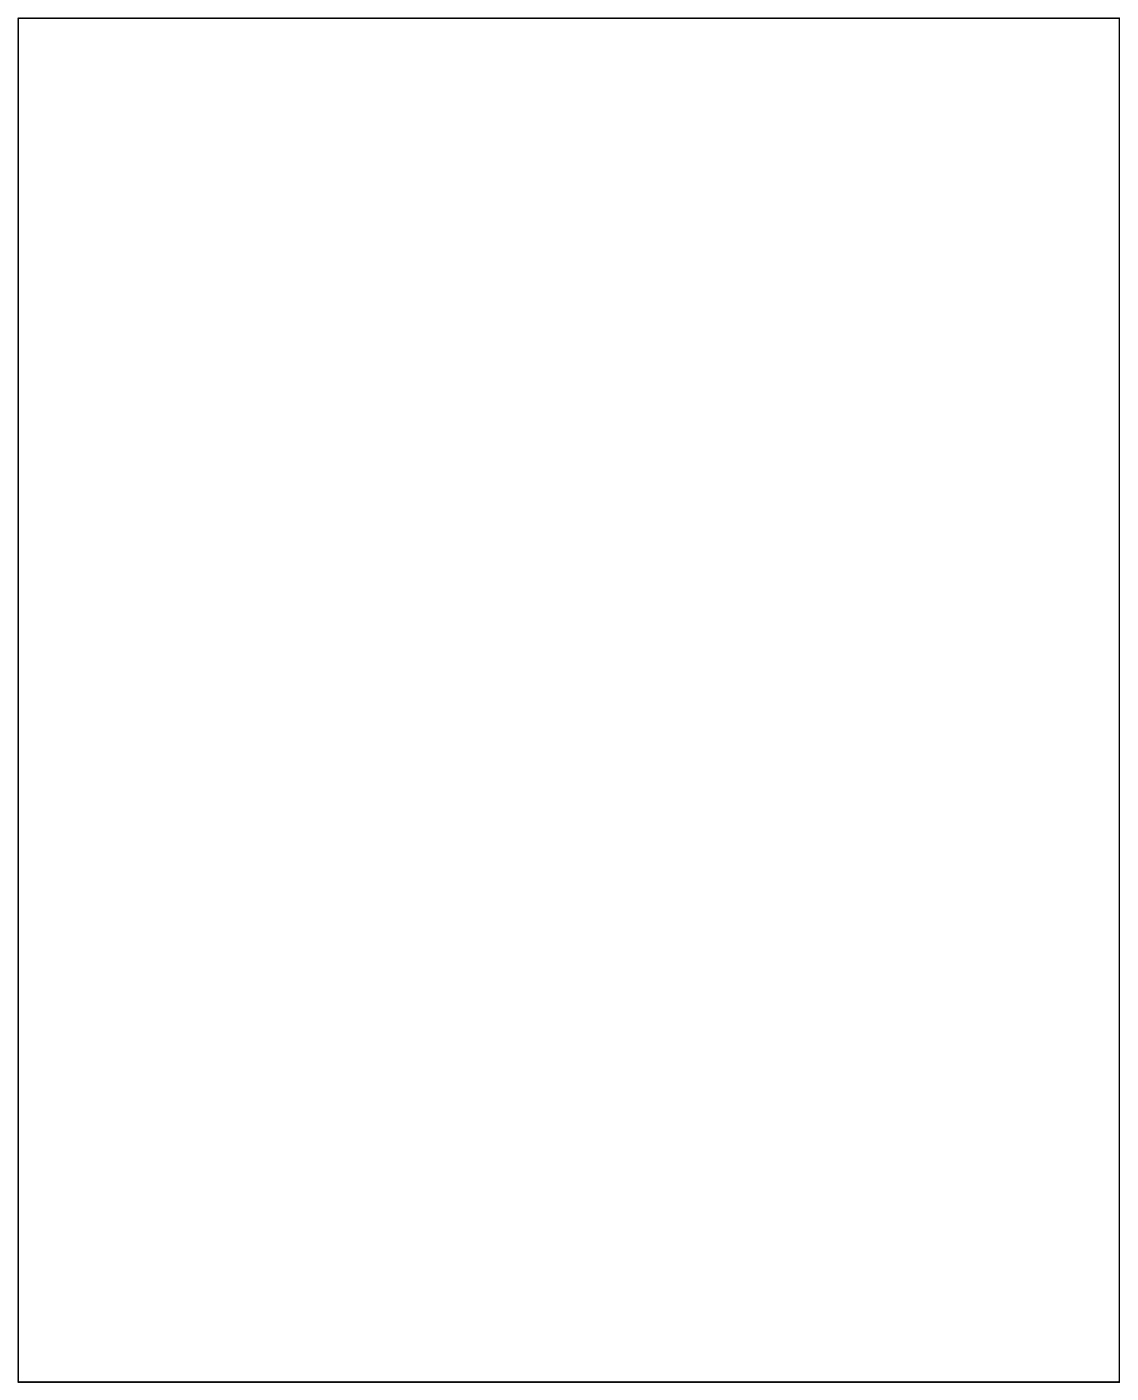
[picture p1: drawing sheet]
<svg xmlns="http://www.w3.org/2000/svg" width="226mm" height="278mm" viewBox="0 0 226 278" stroke-linecap="round" stroke-linejoin="round" font-family="sans-serif">
<path d="M3.6 3.6h218.8v271.2h-218.8z" fill="none" stroke="#000" stroke-width=".2"/>
<circle cx="26.1" cy="50.9" r=".75" fill="#fff"/>
<circle cx="26.1" cy="50.9" r=".75" fill="none" stroke="#fff" stroke-width=".75" stroke-linecap="butt"/>
<path d="M94 45.9h1.5v1.4h-1.5z" fill="#fff"/>
<path d="M94 45.9h1.5v1.4h-1.5z" fill="none" stroke="#fff" stroke-width=".76" stroke-linecap="butt"/>
<circle cx="94.7" cy="46.6" r=".74" fill="#fff"/>
<circle cx="94.7" cy="46.6" r=".74" fill="none" stroke="#fff" stroke-width=".76" stroke-linecap="butt"/>
<circle cx="92.2" cy="46.6" r=".74" fill="#fff"/>
<circle cx="92.2" cy="46.6" r=".74" fill="none" stroke="#fff" stroke-width=".76" stroke-linecap="butt"/>
<circle cx="89.6" cy="46.6" r=".74" fill="#fff"/>
<circle cx="89.6" cy="46.6" r=".74" fill="none" stroke="#fff" stroke-width=".76" stroke-linecap="butt"/>
<path d="M82.8 52h1.4v1.4h-1.4z" fill="#fff"/>
<path d="M82.8 52h1.4v1.4h-1.4z" fill="none" stroke="#fff" stroke-width=".76" stroke-linecap="butt"/>
<circle cx="83.5" cy="52.7" r=".7" fill="#fff"/>
<circle cx="83.5" cy="52.7" r=".7" fill="none" stroke="#fff" stroke-width=".76" stroke-linecap="butt"/>
<circle cx="86.1" cy="52.7" r=".7" fill="#fff"/>
<circle cx="86.1" cy="52.7" r=".7" fill="none" stroke="#fff" stroke-width=".76" stroke-linecap="butt"/>
<circle cx="82.5" cy="45.6" r=".7" fill="#fff"/>
<circle cx="82.5" cy="45.6" r=".7" fill="none" stroke="#fff" stroke-width=".65" stroke-linecap="butt"/>
<circle cx="82.5" cy="34.2" r=".7" fill="#fff"/>
<circle cx="82.5" cy="34.2" r=".7" fill="none" stroke="#fff" stroke-width=".65" stroke-linecap="butt"/>
<circle cx="82.5" cy="36.4" r=".7" fill="#fff"/>
<circle cx="82.5" cy="36.4" r=".7" fill="none" stroke="#fff" stroke-width=".65" stroke-linecap="butt"/>
<circle cx="82.5" cy="38.7" r=".7" fill="#fff"/>
<circle cx="82.5" cy="38.7" r=".7" fill="none" stroke="#fff" stroke-width=".65" stroke-linecap="butt"/>
<circle cx="82.5" cy="41" r=".7" fill="#fff"/>
<circle cx="82.5" cy="41" r=".7" fill="none" stroke="#fff" stroke-width=".65" stroke-linecap="butt"/>
<circle cx="82.5" cy="43.3" r=".7" fill="#fff"/>
<circle cx="82.5" cy="43.3" r=".7" fill="none" stroke="#fff" stroke-width=".65" stroke-linecap="butt"/>
<circle cx="82.5" cy="47.9" r=".7" fill="#fff"/>
<circle cx="82.5" cy="47.9" r=".7" fill="none" stroke="#fff" stroke-width=".65" stroke-linecap="butt"/>
<path d="M91.7 17.4h1.5v1.5h-1.5z" fill="#fff"/>
<path d="M91.7 17.4h1.5v1.5h-1.5z" fill="none" stroke="#fff" stroke-width=".76" stroke-linecap="butt"/>
<circle cx="92.4" cy="18.2" r=".74" fill="#fff"/>
<circle cx="92.4" cy="18.2" r=".74" fill="none" stroke="#fff" stroke-width=".76" stroke-linecap="butt"/>
<circle cx="92.4" cy="20.7" r=".74" fill="#fff"/>
<circle cx="92.4" cy="20.7" r=".74" fill="none" stroke="#fff" stroke-width=".76" stroke-linecap="butt"/>
<circle cx="92.4" cy="23.2" r=".74" fill="#fff"/>
<circle cx="92.4" cy="23.2" r=".74" fill="none" stroke="#fff" stroke-width=".76" stroke-linecap="butt"/>
<path d="M86.4 17.4h1.4v1.5h-1.4z" fill="#fff"/>
<path d="M86.4 17.4h1.4v1.5h-1.4z" fill="none" stroke="#fff" stroke-width=".76" stroke-linecap="butt"/>
<circle cx="87.1" cy="18.2" r=".74" fill="#fff"/>
<circle cx="87.1" cy="18.2" r=".74" fill="none" stroke="#fff" stroke-width=".76" stroke-linecap="butt"/>
<circle cx="87.1" cy="20.7" r=".74" fill="#fff"/>
<circle cx="87.1" cy="20.7" r=".74" fill="none" stroke="#fff" stroke-width=".76" stroke-linecap="butt"/>
<circle cx="87.1" cy="23.2" r=".74" fill="#fff"/>
<circle cx="87.1" cy="23.2" r=".74" fill="none" stroke="#fff" stroke-width=".76" stroke-linecap="butt"/>
<circle cx="40.4" cy="32.9" r=".7" fill="#fff"/>
<circle cx="40.4" cy="32.9" r=".7" fill="none" stroke="#fff" stroke-width=".65" stroke-linecap="butt"/>
<circle cx="57.4" cy="35.4" r=".75" fill="#fff"/>
<circle cx="57.4" cy="35.4" r=".75" fill="none" stroke="#fff" stroke-width=".75" stroke-linecap="butt"/>
<circle cx="69.3" cy="35.4" r=".75" fill="#fff"/>
<circle cx="69.3" cy="35.4" r=".75" fill="none" stroke="#fff" stroke-width=".75" stroke-linecap="butt"/>
<circle cx="77.2" cy="38" r=".75" fill="#fff"/>
<circle cx="77.2" cy="38" r=".75" fill="none" stroke="#fff" stroke-width=".75" stroke-linecap="butt"/>
<circle cx="58.6" cy="21.5" r=".75" fill="#fff"/>
<circle cx="58.6" cy="21.5" r=".75" fill="none" stroke="#fff" stroke-width=".75" stroke-linecap="butt"/>
<circle cx="73.9" cy="23.5" r=".7" fill="#fff"/>
<circle cx="73.9" cy="23.5" r=".7" fill="none" stroke="#fff" stroke-width=".65" stroke-linecap="butt"/>
<circle cx="71.6" cy="27.6" r=".68" fill="#fff"/>
<circle cx="71.6" cy="27.6" r=".68" fill="none" stroke="#fff" stroke-width=".68" stroke-linecap="butt"/>
<path d="M70.9 26.9h1.4v1.3h-1.4z" fill="#fff"/>
<path d="M70.9 26.9h1.4v1.3h-1.4z" fill="none" stroke="#fff" stroke-width=".68" stroke-linecap="butt"/>
<circle cx="69.1" cy="27.6" r=".68" fill="#fff"/>
<circle cx="69.1" cy="27.6" r=".68" fill="none" stroke="#fff" stroke-width=".68" stroke-linecap="butt"/>
<circle cx="66.5" cy="27.6" r=".68" fill="#fff"/>
<circle cx="66.5" cy="27.6" r=".68" fill="none" stroke="#fff" stroke-width=".68" stroke-linecap="butt"/>
<circle cx="64" cy="27.6" r=".68" fill="#fff"/>
<circle cx="64" cy="27.6" r=".68" fill="none" stroke="#fff" stroke-width=".68" stroke-linecap="butt"/>
<circle cx="61.4" cy="27.6" r=".68" fill="#fff"/>
<circle cx="61.4" cy="27.6" r=".68" fill="none" stroke="#fff" stroke-width=".68" stroke-linecap="butt"/>
<circle cx="58.9" cy="27.6" r=".68" fill="#fff"/>
<circle cx="58.9" cy="27.6" r=".68" fill="none" stroke="#fff" stroke-width=".68" stroke-linecap="butt"/>
<circle cx="56.4" cy="27.6" r=".68" fill="#fff"/>
<circle cx="56.4" cy="27.6" r=".68" fill="none" stroke="#fff" stroke-width=".68" stroke-linecap="butt"/>
<circle cx="53.8" cy="27.6" r=".68" fill="#fff"/>
<circle cx="53.8" cy="27.6" r=".68" fill="none" stroke="#fff" stroke-width=".68" stroke-linecap="butt"/>
<circle cx="51.3" cy="27.6" r=".68" fill="#fff"/>
<circle cx="51.3" cy="27.6" r=".68" fill="none" stroke="#fff" stroke-width=".68" stroke-linecap="butt"/>
<circle cx="48.7" cy="27.6" r=".68" fill="#fff"/>
<circle cx="48.7" cy="27.6" r=".68" fill="none" stroke="#fff" stroke-width=".68" stroke-linecap="butt"/>
<circle cx="46.2" cy="27.6" r=".68" fill="#fff"/>
<circle cx="46.2" cy="27.6" r=".68" fill="none" stroke="#fff" stroke-width=".68" stroke-linecap="butt"/>
<circle cx="43.7" cy="27.6" r=".68" fill="#fff"/>
<circle cx="43.7" cy="27.6" r=".68" fill="none" stroke="#fff" stroke-width=".68" stroke-linecap="butt"/>
<circle cx="41.1" cy="27.6" r=".68" fill="#fff"/>
<circle cx="41.1" cy="27.6" r=".68" fill="none" stroke="#fff" stroke-width=".68" stroke-linecap="butt"/>
<circle cx="38.6" cy="27.6" r=".68" fill="#fff"/>
<circle cx="38.6" cy="27.6" r=".68" fill="none" stroke="#fff" stroke-width=".68" stroke-linecap="butt"/>
<circle cx="36" cy="27.6" r=".68" fill="#fff"/>
<circle cx="36" cy="27.6" r=".68" fill="none" stroke="#fff" stroke-width=".68" stroke-linecap="butt"/>
<circle cx="33.5" cy="27.6" r=".68" fill="#fff"/>
<circle cx="33.5" cy="27.6" r=".68" fill="none" stroke="#fff" stroke-width=".68" stroke-linecap="butt"/>
<circle cx="31" cy="27.6" r=".68" fill="#fff"/>
<circle cx="31" cy="27.6" r=".68" fill="none" stroke="#fff" stroke-width=".68" stroke-linecap="butt"/>
<circle cx="71.6" cy="42.8" r=".68" fill="#fff"/>
<circle cx="71.6" cy="42.8" r=".68" fill="none" stroke="#fff" stroke-width=".68" stroke-linecap="butt"/>
<circle cx="69.1" cy="42.8" r=".68" fill="#fff"/>
<circle cx="69.1" cy="42.8" r=".68" fill="none" stroke="#fff" stroke-width=".68" stroke-linecap="butt"/>
<circle cx="66.5" cy="42.8" r=".68" fill="#fff"/>
<circle cx="66.5" cy="42.8" r=".68" fill="none" stroke="#fff" stroke-width=".68" stroke-linecap="butt"/>
<circle cx="64" cy="42.8" r=".68" fill="#fff"/>
<circle cx="64" cy="42.8" r=".68" fill="none" stroke="#fff" stroke-width=".68" stroke-linecap="butt"/>
<circle cx="61.4" cy="42.8" r=".68" fill="#fff"/>
<circle cx="61.4" cy="42.8" r=".68" fill="none" stroke="#fff" stroke-width=".68" stroke-linecap="butt"/>
<circle cx="58.9" cy="42.8" r=".68" fill="#fff"/>
<circle cx="58.9" cy="42.8" r=".68" fill="none" stroke="#fff" stroke-width=".68" stroke-linecap="butt"/>
<circle cx="51.3" cy="42.8" r=".68" fill="#fff"/>
<circle cx="51.3" cy="42.8" r=".68" fill="none" stroke="#fff" stroke-width=".68" stroke-linecap="butt"/>
<circle cx="48.7" cy="42.8" r=".68" fill="#fff"/>
<circle cx="48.7" cy="42.8" r=".68" fill="none" stroke="#fff" stroke-width=".68" stroke-linecap="butt"/>
<circle cx="53.8" cy="42.8" r=".68" fill="#fff"/>
<circle cx="53.8" cy="42.8" r=".68" fill="none" stroke="#fff" stroke-width=".68" stroke-linecap="butt"/>
<circle cx="56.4" cy="42.8" r=".68" fill="#fff"/>
<circle cx="56.4" cy="42.8" r=".68" fill="none" stroke="#fff" stroke-width=".68" stroke-linecap="butt"/>
<circle cx="46.2" cy="42.8" r=".68" fill="#fff"/>
<circle cx="46.2" cy="42.8" r=".68" fill="none" stroke="#fff" stroke-width=".68" stroke-linecap="butt"/>
<circle cx="43.7" cy="42.8" r=".68" fill="#fff"/>
<circle cx="43.7" cy="42.8" r=".68" fill="none" stroke="#fff" stroke-width=".68" stroke-linecap="butt"/>
<circle cx="41.1" cy="42.8" r=".68" fill="#fff"/>
<circle cx="41.1" cy="42.8" r=".68" fill="none" stroke="#fff" stroke-width=".68" stroke-linecap="butt"/>
<circle cx="38.6" cy="42.8" r=".68" fill="#fff"/>
<circle cx="38.6" cy="42.8" r=".68" fill="none" stroke="#fff" stroke-width=".68" stroke-linecap="butt"/>
<circle cx="36" cy="42.8" r=".68" fill="#fff"/>
<circle cx="36" cy="42.8" r=".68" fill="none" stroke="#fff" stroke-width=".68" stroke-linecap="butt"/>
<circle cx="33.5" cy="42.8" r=".68" fill="#fff"/>
<circle cx="33.5" cy="42.8" r=".68" fill="none" stroke="#fff" stroke-width=".68" stroke-linecap="butt"/>
<circle cx="31" cy="42.8" r=".68" fill="#fff"/>
<circle cx="31" cy="42.8" r=".68" fill="none" stroke="#fff" stroke-width=".68" stroke-linecap="butt"/>
<circle cx="75.9" cy="12.8" r=".54" fill="#fff"/>
<circle cx="75.9" cy="12.8" r=".54" fill="none" stroke="#fff" stroke-width=".63" stroke-linecap="butt"/>
<circle cx="77.9" cy="12.8" r=".54" fill="#fff"/>
<circle cx="77.9" cy="12.8" r=".54" fill="none" stroke="#fff" stroke-width=".63" stroke-linecap="butt"/>
<path d="M68.3 18.4h1.5v1.5h-1.5z" fill="#fff"/>
<path d="M68.3 18.4h1.5v1.5h-1.5z" fill="none" stroke="#fff" stroke-width=".76" stroke-linecap="butt"/>
<circle cx="69.1" cy="19.2" r=".74" fill="#fff"/>
<circle cx="69.1" cy="19.2" r=".74" fill="none" stroke="#fff" stroke-width=".76" stroke-linecap="butt"/>
<circle cx="66.5" cy="19.2" r=".74" fill="#fff"/>
<circle cx="66.5" cy="19.2" r=".74" fill="none" stroke="#fff" stroke-width=".76" stroke-linecap="butt"/>
<path d="M63.2 18.4h1.5v1.5h-1.5z" fill="#fff"/>
<path d="M63.2 18.4h1.5v1.5h-1.5z" fill="none" stroke="#fff" stroke-width=".76" stroke-linecap="butt"/>
<circle cx="64" cy="19.2" r=".74" fill="#fff"/>
<circle cx="64" cy="19.2" r=".74" fill="none" stroke="#fff" stroke-width=".76" stroke-linecap="butt"/>
<circle cx="61.4" cy="19.2" r=".74" fill="#fff"/>
<circle cx="61.4" cy="19.2" r=".74" fill="none" stroke="#fff" stroke-width=".76" stroke-linecap="butt"/>
<circle cx="96.7" cy="36.4" r=".7" fill="#fff"/>
<circle cx="96.7" cy="36.4" r=".7" fill="none" stroke="#fff" stroke-width=".65" stroke-linecap="butt"/>
<circle cx="51.5" cy="16.1" r=".75" fill="#fff"/>
<circle cx="51.5" cy="16.1" r=".75" fill="none" stroke="#fff" stroke-width=".75" stroke-linecap="butt"/>
<circle cx="51.3" cy="23.5" r=".75" fill="#fff"/>
<circle cx="51.3" cy="23.5" r=".75" fill="none" stroke="#fff" stroke-width=".75" stroke-linecap="butt"/>
<circle cx="96.7" cy="33.9" r=".7" fill="#fff"/>
<circle cx="96.7" cy="33.9" r=".7" fill="none" stroke="#fff" stroke-width=".65" stroke-linecap="butt"/>
<circle cx="96.7" cy="31.4" r=".7" fill="#fff"/>
<circle cx="96.7" cy="31.4" r=".7" fill="none" stroke="#fff" stroke-width=".65" stroke-linecap="butt"/>
<circle cx="96.7" cy="28.8" r=".7" fill="#fff"/>
<circle cx="96.7" cy="28.8" r=".7" fill="none" stroke="#fff" stroke-width=".65" stroke-linecap="butt"/>
<circle cx="79.7" cy="35.4" r=".75" fill="#fff"/>
<circle cx="79.7" cy="35.4" r=".75" fill="none" stroke="#fff" stroke-width=".75" stroke-linecap="butt"/>
<circle cx="77.2" cy="35.4" r=".75" fill="#fff"/>
<circle cx="77.2" cy="35.4" r=".75" fill="none" stroke="#fff" stroke-width=".75" stroke-linecap="butt"/>
<circle cx="79.7" cy="38" r=".75" fill="#fff"/>
<circle cx="79.7" cy="38" r=".75" fill="none" stroke="#fff" stroke-width=".75" stroke-linecap="butt"/>
<circle cx="76.4" cy="21" r=".75" fill="#fff"/>
<circle cx="76.4" cy="21" r=".75" fill="none" stroke="#fff" stroke-width=".75" stroke-linecap="butt"/>
<circle cx="73.9" cy="21" r=".75" fill="#fff"/>
<circle cx="73.9" cy="21" r=".75" fill="none" stroke="#fff" stroke-width=".75" stroke-linecap="butt"/>
<circle cx="76.4" cy="23.5" r=".75" fill="#fff"/>
<circle cx="76.4" cy="23.5" r=".75" fill="none" stroke="#fff" stroke-width=".75" stroke-linecap="butt"/>
<circle cx="61.7" cy="48.1" r=".7" fill="#fff"/>
<circle cx="61.7" cy="48.1" r=".7" fill="none" stroke="#fff" stroke-width=".65" stroke-linecap="butt"/>
<circle cx="73.6" cy="48.1" r=".7" fill="#fff"/>
<circle cx="73.6" cy="48.1" r=".7" fill="none" stroke="#fff" stroke-width=".65" stroke-linecap="butt"/>
<circle cx="18.3" cy="47.9" r=".7" fill="#fff"/>
<circle cx="18.3" cy="47.9" r=".7" fill="none" stroke="#fff" stroke-width=".65" stroke-linecap="butt"/>
<circle cx="12.2" cy="37.5" r=".75" fill="#fff"/>
<circle cx="12.2" cy="37.5" r=".75" fill="none" stroke="#fff" stroke-width=".75" stroke-linecap="butt"/>
<circle cx="15.2" cy="37.5" r=".75" fill="#fff"/>
<circle cx="15.2" cy="37.5" r=".75" fill="none" stroke="#fff" stroke-width=".75" stroke-linecap="butt"/>
<circle cx="18.3" cy="37.5" r=".75" fill="#fff"/>
<circle cx="18.3" cy="37.5" r=".75" fill="none" stroke="#fff" stroke-width=".75" stroke-linecap="butt"/>
<circle cx="21.3" cy="37.5" r=".75" fill="#fff"/>
<circle cx="21.3" cy="37.5" r=".75" fill="none" stroke="#fff" stroke-width=".75" stroke-linecap="butt"/>
<circle cx="24.4" cy="37.5" r=".75" fill="#fff"/>
<circle cx="24.4" cy="37.5" r=".75" fill="none" stroke="#fff" stroke-width=".75" stroke-linecap="butt"/>
<circle cx="12.2" cy="33.1" r=".75" fill="#fff"/>
<circle cx="12.2" cy="33.1" r=".75" fill="none" stroke="#fff" stroke-width=".75" stroke-linecap="butt"/>
<circle cx="15.2" cy="33.1" r=".75" fill="#fff"/>
<circle cx="15.2" cy="33.1" r=".75" fill="none" stroke="#fff" stroke-width=".75" stroke-linecap="butt"/>
<circle cx="18.3" cy="33.1" r=".75" fill="#fff"/>
<circle cx="18.3" cy="33.1" r=".75" fill="none" stroke="#fff" stroke-width=".75" stroke-linecap="butt"/>
<circle cx="21.3" cy="33.1" r=".75" fill="#fff"/>
<circle cx="21.3" cy="33.1" r=".75" fill="none" stroke="#fff" stroke-width=".75" stroke-linecap="butt"/>
<circle cx="24.4" cy="33.1" r=".75" fill="#fff"/>
<circle cx="24.4" cy="33.1" r=".75" fill="none" stroke="#fff" stroke-width=".75" stroke-linecap="butt"/>
<circle cx="26.1" cy="47.9" r=".75" fill="#fff"/>
<circle cx="26.1" cy="47.9" r=".75" fill="none" stroke="#fff" stroke-width=".75" stroke-linecap="butt"/>
<circle cx="96.7" cy="39" r=".7" fill="#fff"/>
<circle cx="96.7" cy="39" r=".7" fill="none" stroke="#fff" stroke-width=".65" stroke-linecap="butt"/>
<circle cx="96.7" cy="41.5" r=".7" fill="#fff"/>
<circle cx="96.7" cy="41.5" r=".7" fill="none" stroke="#fff" stroke-width=".65" stroke-linecap="butt"/>
<circle cx="61.7" cy="33.9" r=".7" fill="#fff"/>
<circle cx="61.7" cy="33.9" r=".7" fill="none" stroke="#fff" stroke-width=".65" stroke-linecap="butt"/>
<circle cx="66.3" cy="33.9" r=".7" fill="#fff"/>
<circle cx="66.3" cy="33.9" r=".7" fill="none" stroke="#fff" stroke-width=".65" stroke-linecap="butt"/>
<circle cx="71.3" cy="52.7" r=".7" fill="#fff"/>
<circle cx="71.3" cy="52.7" r=".7" fill="none" stroke="#fff" stroke-width=".65" stroke-linecap="butt"/>
<circle cx="76.9" cy="52.7" r=".7" fill="#fff"/>
<circle cx="76.9" cy="52.7" r=".7" fill="none" stroke="#fff" stroke-width=".65" stroke-linecap="butt"/>
<circle cx="84.8" cy="41" r=".7" fill="#fff"/>
<circle cx="84.8" cy="41" r=".7" fill="none" stroke="#fff" stroke-width=".65" stroke-linecap="butt"/>
<circle cx="80" cy="21" r=".7" fill="#fff"/>
<circle cx="80" cy="21" r=".7" fill="none" stroke="#fff" stroke-width=".65" stroke-linecap="butt"/>
<circle cx="80" cy="24.3" r=".7" fill="#fff"/>
<circle cx="80" cy="24.3" r=".7" fill="none" stroke="#fff" stroke-width=".65" stroke-linecap="butt"/>
<circle cx="80" cy="26.5" r=".7" fill="#fff"/>
<circle cx="80" cy="26.5" r=".7" fill="none" stroke="#fff" stroke-width=".65" stroke-linecap="butt"/>
<circle cx="82.5" cy="24.3" r=".7" fill="#fff"/>
<circle cx="82.5" cy="24.3" r=".7" fill="none" stroke="#fff" stroke-width=".65" stroke-linecap="butt"/>
<circle cx="82.5" cy="26.5" r=".7" fill="#fff"/>
<circle cx="82.5" cy="26.5" r=".7" fill="none" stroke="#fff" stroke-width=".65" stroke-linecap="butt"/>
<circle cx="82.5" cy="28.8" r=".7" fill="#fff"/>
<circle cx="82.5" cy="28.8" r=".7" fill="none" stroke="#fff" stroke-width=".65" stroke-linecap="butt"/>
<circle cx="82.5" cy="31.1" r=".7" fill="#fff"/>
<circle cx="82.5" cy="31.1" r=".7" fill="none" stroke="#fff" stroke-width=".65" stroke-linecap="butt"/>
<circle cx="84.8" cy="32.1" r=".7" fill="#fff"/>
<circle cx="84.8" cy="32.1" r=".7" fill="none" stroke="#fff" stroke-width=".65" stroke-linecap="butt"/>
<circle cx="31" cy="54.2" r=".75" fill="#fff"/>
<circle cx="31" cy="54.2" r=".75" fill="none" stroke="#fff" stroke-width=".75" stroke-linecap="butt"/>
<circle cx="35.3" cy="35.7" r=".75" fill="#fff"/>
<circle cx="35.3" cy="35.7" r=".75" fill="none" stroke="#fff" stroke-width=".75" stroke-linecap="butt"/>
<circle cx="18.3" cy="29.1" r=".75" fill="#fff"/>
<circle cx="18.3" cy="29.1" r=".75" fill="none" stroke="#fff" stroke-width=".75" stroke-linecap="butt"/>
</svg>
